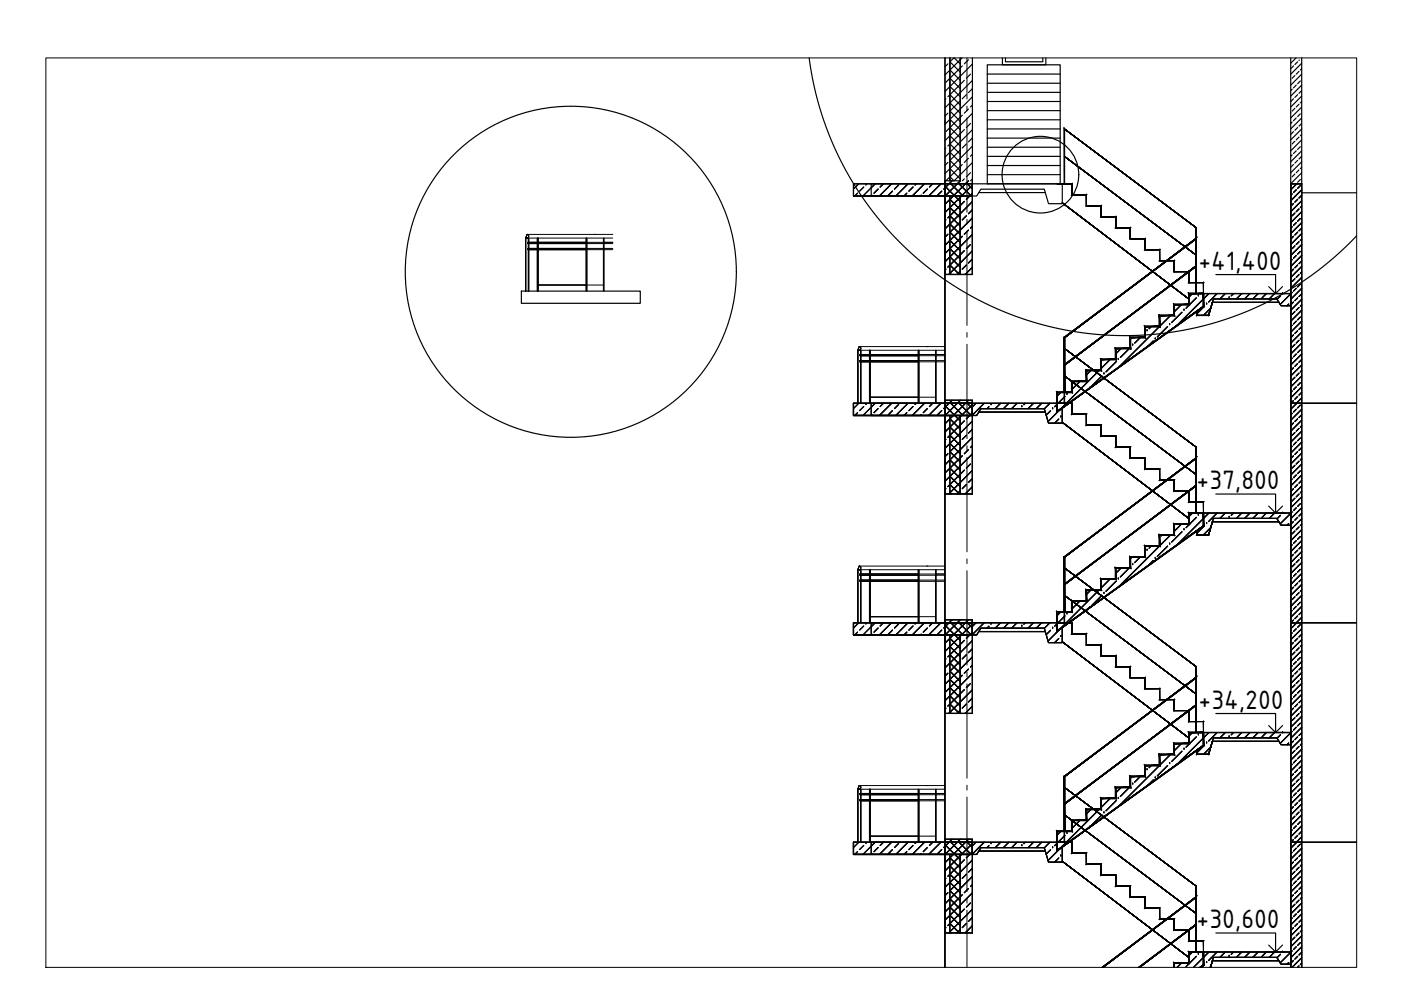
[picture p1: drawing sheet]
<svg xmlns="http://www.w3.org/2000/svg" width="297mm" height="210mm" viewBox="0 0 297 210" stroke-linecap="round" stroke-linejoin="round" font-family="sans-serif">
<defs><g id="words">
<g font-size="5.4">
<text x="254.1" y="57.2">+41,400</text>
<text x="253.7" y="103.7">+37,800</text>
<text x="254.1" y="150.2">+34,200</text>
<text x="253.7" y="196.8">+30,600</text>
</g>
</g></defs>
<g fill="none" stroke="#000" stroke-width=".25">
<path d="M209.3 13.7h15.5v25.3h-15.5zM209.3 19.6h15.5M209.3 15.7h15.5M209.3 17.6h15.5M212.5 12.3v1.4h9.2v-1.4M213.2 12.3v.8h7.9v-.8M273.7 12.3v26.7h2.3v-26.7M200.3 38.3v.7M209.3 37h15.5M209.3 31.2h15.5M209.3 35.1h15.5M209.3 33.2h15.5"/>
<path d="M209.3 29.3h15.5M209.3 27.3h15.5M209.3 25.4h15.5M209.3 23.5h15.5M209.3 21.5h15.5M273.7 39h2.3v46.5h-2.3zM200.3 41.6v43.9v-.6h5.9v.6M200.3 88.1v43.9v-.6h5.9v.6M273.7 85.5h2.3v46.5h-2.3zM200.3 134.6v44v-.7h5.9v.7M273.7 132h2.3v46.6h-2.3zM200.3 181.2v23.9"/>
<path d="M273.7 205.1v-26.5h2.3v26.5"/>
</g>
<path d="M200.3 58.2h5.9M200.3 104.7h5.9M200.3 151.3h5.9M200.3 197.8h5.9" fill="none" stroke="#000" stroke-width=".25"/>
<g fill="none" stroke="#000" stroke-width=".25">
<path d="M181 39h25.2v2.6h-25.2zM182.1 39l-1.1 1.1M183.1 39.7l-.8 .8M183.8 39l-.2 .2M184.7 39h21.5v2.6h-21.5zM185.6 39l-2.6 2.6M187.3 39l-.7 .7M189 39l-2.6 2.6M190.5 39.2l-.8 .9M192.5 39l-2.6 2.6M193.6 39.7l-.9 .8M194.3 39l-.3 .2"/>
<path d="M196 39l-2.6 2.6M197.7 39l-.6 .7M199.5 39l-2.6 2.6M200.3 39.5l3.3 3.2M201.2 39l-1.1 1.1M201.6 39l2.6 2.6M201.9 38.3l-.5 .5M203.3 39l2.6 2.6M203.6 38.3l-3.2 3.3M205.1 39l1.1 1.1M205.3 38.4l-4.8 4.7M206.2 38.3v.7"/>
<path d="M206.2 39.3l-5.9 5.8M206.2 39h19v4.2h-2.9l-.9-3.1h-13.4l-.9 1.5h-.9zM225.7 27.3v11.7M273.7 39v166.1M273.7 39.1h.1M274.9 39l-1.2 1.2M275.7 39.4l-.6 .5M181 41.6h19.3v-2.6v2.6M181.8 41l-.6 .6M184.9 41.4l-.2 .2M186.2 40.1l-.9 .9M189.2 40.5l-.9 .9"/>
<path d="M192.3 41l-.6 .6M195.3 41.4l-.1 .2M196.6 40.1l-.8 .9M199.7 40.5l-.9 .9M200.3 41.2l.4 .4M200.4 41.6h-.1M200.5 46.6l-.2 .2M200.5 57.1l-.2 .2M201 49.7l-.7 .6M201.4 57.9l.3 .3M201.4 56.2l2 2M201.4 54.4l2.2 2.2"/>
<path d="M201.4 52.7l2.2 2.2M201.4 50.9l2.2 2.2M201.4 49.2l2.2 2.2M201.4 47.5l2.2 2.2M201.4 45.7l2.2 2.2M201.4 44l2.2 2.2M201.4 42.2l2.2 2.2M203.6 57.5l-.7 .7M203.6 47.1l-2.2 2.2M203.6 57.5h.1M204 50.1l-3.5 3.5M204.5 42.7l-3.5 3.5"/>
<path d="M204.5 53.2l-3.5 3.4M204.9 45.8l-.9 .8M204.9 56.2l-.9 .9M205.3 48.8l-.8 .9M205.8 51.8l-.9 .9M206.2 56.7l-1.6 1.5M206.2 54.9l-.9 .9M206.2 53.2l-5 5M206.2 49.7l-5.9 5.8M206.2 48l-.4 .4M206.2 46.2l-5.9 5.8M206.2 44.5l-.9 .8"/>
<path d="M206.2 42.7l-5.9 5.9M206.2 41l-1.3 1.3M273.7 46v.1M273.7 53h.1M273.7 60h.1M274 41.1l-.3 .3M274 48.1l-.3 .3M274 55l-.3 .3M274.3 43.1l-.6 .6M274.3 50.1l-.6 .6M274.3 57.1l-.6 .5M274.5 45.2l-.5 .6"/>
<path d="M274.5 52.1l-.5 .6M274.5 59.1l-.5 .6M274.8 40.2l-.5 .6M274.8 47.2l-.5 .6M274.8 54.2l-.5 .5M275.1 42.3l-.6 .5M275.1 49.2l-.6 .6M275.1 56.2l-.6 .6M275.4 44.3l-.6 .6M275.4 51.3l-.6 .5M275.4 58.2l-.6 .6M275.7 46.3l-.6 .6"/>
<path d="M275.7 53.3l-.6 .6M276 40.2l-2.3 2.4M276 42.6l-2.3 2.3M276 44.9l-2.3 2.3M276 47.2l-2.3 2.3M276 49.5l-2.3 2.4M276 51.9l-2.3 2.3M276 54.2l-2.3 2.3M276 56.5l-2.3 2.3M276 58.8l-2.3 2.3M276 41.4l-.6 .6M276 43.7l-.3 .3"/>
<path d="M276 48.4l-.6 .5M276 50.7l-.3 .3M276 55.3l-.6 .6M276 57.7l-.3 .2M225.7 77.4l27.9-21v5.8v-11.6l-27.9 20.9v14M231.3 78.5l-1 1M233.1 78.5l-7.9 7.9v3.3h-2.9l-.9-3.1h-13.4l-.9 1.5h-.9v-2.6h17.9M233.6 79.7l-2.2 2.2M233.6 76.2l-.2 .2M234.1 79.3h.1M235.4 76.2l-2 1.9M236.7 76.7l-2.2 2.1"/>
<path d="M237.1 76.2h.1M237.7 73.9l-1.2 1.1M239.5 73.9l-2 1.9M239.7 73.6l-.1 .1M240 71.5l-.4 .4M240.2 73.2h.1M241.8 71.5l-1.2 1.2M242.8 70.6h.1M243.2 70.1h.1M244.1 69.2l-.5 .5M244.5 72.3l-1.2 1.2M244.9 71.9h.1"/>
<path d="M246.2 67.1h.1M247.6 69.3l-2.2 2.1M248 68.8h.1M248.2 66.9l-11 11M250.5 64.6l-1.5 1.5M250.6 66.2l-2.2 2.2M251 65.8h.1M252.8 62.2l-.7 .8M253.6 63.2l-2.1 2.1M254.1 62.7h.1M254.6 62.2l-.1 .1M255.2 62.2h18.5v2.6h-2.1l-.9-1.4h-13.4l-1.1 3.5h-2.4v-.9"/>
<path d="M255.4 64.9l-1.6 1.6M255.8 64.5h.1M256.3 62.2l-6.9 6.9M256.7 65.3l-1.5 1.6M257.1 64.1h14.1M258.1 62.2l-1.8 1.8M259.8 62.2l-1.1 1.2M260.6 63.2h.1M261.5 62.2l-.5 .5M263.3 62.2l-1.2 1.2M265 62.3l-1.1 1.1M266.8 62.2l-1.2 1.2"/>
<path d="M268.5 62.2l-.9 1M270.2 62.2l-1.1 1.2M271.5 62.7l-.7 .8M271.9 62.3h.1M273.2 64.5l-.3 .3M273.7 66.9h.1M273.7 73.9h.1M274 62l-2.6 2.5M274 69l-.3 .3M274 75.9l-.3 .3M274.3 64l-.6 .6M274.3 71l-.6 .6"/>
<path d="M274.3 78l-.6 .5M274.5 66.1l-.5 .5M274.5 73l-.5 .6M274.5 80l-.5 .6M274.8 61.1l-.5 .6M274.8 68.1l-.5 .6M274.8 75.1l-.5 .5M275.1 63.2l-.6 .5M275.1 70.1l-.6 .6M275.1 77.1l-.6 .6M275.4 65.2l-.6 .6M275.4 72.2l-.6 .5"/>
<path d="M275.4 79.1l-.6 .6M275.7 60.3l-.6 .5M275.7 67.2l-.6 .6M275.7 74.2l-.6 .6M276 61.1l-2.3 2.4M276 63.5l-2.3 2.3M276 65.8l-2.3 2.3M276 68.1l-2.3 2.3M276 70.4l-2.3 2.4M276 72.7l-2.3 2.4M276 75.1l-2.3 2.3M276 77.4l-2.3 2.3"/>
<path d="M276 79.7l-2.3 2.3M276 62.3l-.6 .6M276 64.6l-.3 .3M276 69.3l-.6 .5M276 71.6l-.3 .3M276 76.2l-.6 .6M276 78.6l-.3 .2M181 85.5h25.2v2.6h-25.2zM181 88.1h19.3v-2.6v2.6zM181.8 87.5l-.6 .6M182.1 85.5l-1.1 1.1M183.1 86.2l-.8 .9"/>
<path d="M183.8 85.5l-.2 .3M184.7 85.5h21.5v2.6h-21.5zM184.9 87.9l-.2 .2M185.6 85.5l-2.6 2.6M186.2 86.6l-.9 .9M187.3 85.5l-.7 .7M189 85.5l-2.6 2.6M189.2 87.1l-.9 .8M190.5 85.8l-.8 .8M192.3 87.5l-.6 .6M192.5 85.5l-2.6 2.6M193.6 86.2l-.9 .9"/>
<path d="M194.3 85.5l-.3 .3M195.3 87.9l-.1 .2M196 85.5l-2.6 2.6M196.6 86.6l-.8 .9M197.7 85.5l-.6 .7M199.5 85.5l-2.6 2.6M199.7 87.1l-.9 .8M200.3 86l3.3 3.2M200.3 85.5h5.9v2.6h-5.9zM200.3 87.7l.4 .4M200.5 93.2l-.2 .2M201 96.2l-.7 .6"/>
<path d="M201.2 85.5l-1.1 1.1M201.4 99.2l2.2 2.2M201.4 97.5l2.2 2.2M201.4 95.7l2.2 2.2M201.4 94l2.2 2.2M201.4 92.3l2.2 2.2M201.4 90.5l2.2 2.2M201.4 88.8l2.2 2.2M201.6 85.5l2.6 2.6M201.9 84.9l-.5 .4M203.3 85.5l2.6 2.6M203.6 93.6l-2.2 2.2"/>
<path d="M203.6 84.9l-3.3 3.2M204 96.6l-3.5 3.5M204.5 89.2l-3.5 3.5M204.5 99.7l-3.5 3.5M204.9 92.3l-.9 .9M205.1 85.5l1.1 1.1M205.3 84.9l-4.8 4.8M205.3 95.3l-.8 .9M205.8 98.4l-.9 .9M206.2 99.7l-5 5M206.2 96.2l-5.9 5.9M206.2 94.5l-.4 .4"/>
<path d="M206.2 92.8l-5.9 5.8M206.2 91l-.9 .9M206.2 89.3l-5.9 5.8M206.2 85.8l-5.9 5.8M206.2 87.5l-1.3 1.3M206.2 84.9v.6M206.9 85.5l-.7 .8M207.5 87.4h14.1M208.7 85.5l-2.5 2.5M209.7 86.2l-.4 .4M210.1 85.8h.1M212.1 85.5l-1.1 1.1"/>
<path d="M213.9 85.5l-1.2 1.1M215.6 85.5l-1.1 1.1M216.6 86.2h.1M217.4 85.5l-.3 .3M219.1 85.5l-1.1 1.1M220.9 85.5l-1.2 1.1M222.6 85.5l-1.2 1.2M222.7 87.1l-.9 .9M223.2 86.7h.1M224.1 85.7l-.5 .5M224.5 88.8l-.9 .9M224.9 86.7l-2.7 2.7"/>
<path d="M224.9 88.4h.1M224.9 83.2l-.8 .8M225.8 84.1l-1.5 1.4M226.2 83.6h.1M226.7 83.2h.1M227.2 80.9h.1M228.8 81l-1.6 1.6M231 82.3h.1M273.7 85.6h.1M273.7 92.6h.1M273.7 99.5v.1M273.7 80.9h.1"/>
<path d="M274 87.6l-.3 .3M274 94.6l-.3 .3M274 82.9l-.3 .3M274.3 89.7l-.6 .6M274.3 96.6l-.6 .6M274.3 84.9l-.6 .6M274.5 91.7l-.5 .6M274.5 98.7l-.5 .6M274.8 86.8l-.5 .6M274.8 93.7l-.5 .6M274.8 82l-.5 .6M274.9 85.5l-1.2 1.3"/>
<path d="M275.1 88.8l-.6 .6M275.1 95.8l-.6 .5M275.1 84.1l-.6 .5M275.4 90.8l-.6 .6M275.4 97.8l-.6 .6M275.7 85.9l-.6 .6M275.7 92.9l-.6 .5M275.7 99.8l-.6 .6M275.7 81.2l-.6 .5M276 86.8l-2.3 2.3M276 89.1l-2.3 2.3M276 91.4l-2.3 2.3"/>
<path d="M276 93.7l-2.3 2.4M276 96.1l-2.3 2.3M276 98.4l-2.3 2.3M276 87.9l-.6 .6M276 90.3l-.3 .2M276 94.9l-.6 .6M276 97.2l-.3 .3M276 82l-2.3 2.4M276 84.4l-1.2 1.1M276 83.2l-.6 .6M276 85.5h11.6M200.5 103.6l-.2 .2"/>
<path d="M201.4 104.4l.3 .3M201.4 102.7l2 2M201.4 101l2.2 2.2M203.6 104l-.7 .7M204.9 102.7l-.9 .9M206.2 103.2l-1.6 1.5M206.2 101.5l-.9 .8M240 118.1l-.4 .4M240.2 119.7h.1M241.8 118.1l-1.2 1.2M242.8 117.1h.1M243.2 116.7h.1"/>
<path d="M244.1 115.8l-.5 .4M244.5 118.8l-1.2 1.2M244.9 118.4h.1M246.2 113.6h.1M247.6 115.8l-2.2 2.2M248 115.4h.1M248.2 113.4l-11 11.1M250.5 111.1l-1.5 1.5M250.6 112.7l-2.2 2.2M251 112.3h.1M252.8 108.8l-.7 .7M253.6 109.7l-2.1 2.2"/>
<path d="M254.1 109.3h.1M254.6 108.8h-.1M255.2 108.8h18.5v2.6h-2.1l-.9-1.5h-13.4l-1.1 3.5h-2.4v-.9M255.4 111.4l-1.6 1.7M255.8 111h.1M256.3 108.8l-6.9 6.8M256.7 111.9l-1.5 1.5M257.1 110.6h14.1M258.1 108.8l-1.8 1.8M259.8 108.8l-1.1 1.1M260.6 109.7h.1M261.5 108.8l-.5 .5"/>
<path d="M263.3 108.8l-1.2 1.1M265 108.8l-1.1 1.1M266.8 108.8l-1.2 1.1M268.5 108.8l-.9 .9M270.2 108.8l-1.1 1.1M271.5 109.3l-.7 .7M271.9 108.8h.1M273.2 111l-.3 .4M273.7 106.5h.1M273.7 113.5h.1M274 101.6l-.3 .3M274 108.5l-2.6 2.6"/>
<path d="M274 115.5l-.3 .3M274.3 103.6l-.6 .6M274.3 110.6l-.6 .5M274.3 117.5l-.6 .6M274.5 105.6l-.5 .6M274.5 112.6l-.5 .6M274.5 119.6l-.5 .5M274.8 100.7l-.5 .6M274.8 107.7l-.5 .5M274.8 114.6l-.5 .6M275.1 102.7l-.6 .6M275.1 109.7l-.6 .6"/>
<path d="M275.1 116.7l-.6 .5M275.4 104.8l-.6 .5M275.4 111.7l-.6 .6M275.4 118.7l-.6 .6M275.7 106.8l-.6 .6M275.7 113.8l-.6 .5M276 100.7l-2.3 2.3M276 103l-2.3 2.4M276 105.4l-2.3 2.3M276 107.7l-2.3 2.3M276 110l-2.3 2.3M276 112.3l-2.3 2.3"/>
<path d="M276 114.6l-2.3 2.4M276 117l-2.3 2.3M276 119.3l-2.3 2.3M276 101.9l-.6 .5M276 104.2l-.3 .3M276 108.8l-.6 .6M276 111.2l-.3 .2M276 115.8l-.6 .6M276 118.1l-.3 .3M181 132h25.2v2.6h-25.2zM181 134.6h19.3v-2.6v2.6zM181.8 134l-.6 .6"/>
<path d="M182.1 132l-1.1 1.2M183.1 132.7l-.8 .9M183.8 132l-.2 .3M184.7 132h21.5v2.6h-21.5zM184.9 134.5l-.2 .1M185.6 132l-2.6 2.6M186.2 133.2l-.9 .8M187.3 132l-.7 .7M189 132l-2.6 2.6M189.2 133.6l-.9 .9M190.5 132.3l-.8 .9M192.3 134l-.6 .6"/>
<path d="M192.5 132l-2.6 2.6M193.6 132.7l-.9 .9M194.3 132l-.3 .3M195.3 134.5l-.1 .1M196 132l-2.6 2.6M196.6 133.2l-.8 .8M197.7 132l-.6 .7M199.5 132l-2.6 2.6M199.7 133.6l-.9 .9M200.3 132h5.9v2.6h-5.9zM200.3 132.5l3.3 3.3M200.3 134.3l.4 .3"/>
<path d="M200.5 139.7l-.2 .2M201.2 132l-1.1 1.2M201.4 138.8l2.2 2.2M201.4 137l2.2 2.2M201.4 135.3l2.2 2.2M201.6 132l2.6 2.6M201.9 131.4l-.5 .5M203.3 132l2.6 2.6M203.6 131.4l-3.3 3.3M204.5 135.8l-3.5 3.5M204.9 138.8l-.9 .9M205.1 132l1.1 1.1"/>
<path d="M205.3 131.4l-4.8 4.8M206.2 139.3l-5.9 5.8M206.2 137.5l-.9 .9M206.2 135.8l-5.9 5.8M206.2 131.4v.6M206.2 132.3l-5.9 5.8M206.2 134.1l-1.3 1.2M206.9 132l-.7 .8M207.5 133.9h14.1M208.7 132l-2.5 2.5M209.7 132.8l-.4 .4M210.1 132.3h.1"/>
<path d="M212.1 132l-1.1 1.2M213.9 132l-1.2 1.2M215.6 132l-1.1 1.2M216.6 132.8h.1M217.4 132l-.3 .3M219.1 132l-1.1 1.2M220.9 132l-1.2 1.2M222.6 132l-1.2 1.2M222.7 133.6l-.9 1M223.2 133.2h.1M224.1 132.2l-.5 .6M224.5 135.4l-.9 .9"/>
<path d="M224.9 133.3l-2.7 2.6M224.9 134.9h.1M224.9 129.7l-.8 .8M225.7 123.9l27.9-20.9v5.8v-11.7l-27.9 21v13.9M225.8 130.6l-1.5 1.4M226.2 130.2h.1M226.7 129.7h.1M227.2 127.4h.1M228.8 127.5l-1.6 1.6M231 128.9h.1M231.3 125.1l-1 .9M233.1 125.1l-7.9 7.8v3.4h-2.9l-.9-3.1h-13.4l-.9 1.4h-.9v-2.6h17.9"/>
<path d="M233.6 126.2l-2.2 2.2M233.6 122.7l-.2 .2M234.1 125.8h.1M235.4 122.7l-2 2M236.7 123.2l-2.2 2.2M237.1 122.8h.1M237.7 120.4l-1.2 1.2M239.5 120.4l-2 1.9M239.7 120.1l-.1 .1M273.7 120.4h.1M273.7 127.4h.1M273.7 132.1v.1"/>
<path d="M273.7 139.1h.1M274 122.5l-.3 .3M274 129.4l-.3 .3M274 134.2l-.3 .3M274.3 124.5l-.6 .6M274.3 131.5l-.6 .5M274.3 136.2l-.6 .6M274.5 126.5l-.5 .6M274.5 138.2l-.5 .6M274.8 121.6l-.5 .6M274.8 128.6l-.5 .5M274.8 133.3l-.5 .6"/>
<path d="M274.9 132l-1.2 1.3M275.1 123.6l-.6 .6M275.1 130.6l-.6 .6M275.1 135.3l-.6 .6M275.4 125.7l-.6 .5M275.4 137.4l-.6 .6M275.7 120.7l-.6 .6M275.7 127.7l-.6 .6M275.7 132.4l-.6 .6M275.7 139.4l-.6 .6M276 121.6l-2.3 2.3M276 123.9l-2.3 2.4"/>
<path d="M276 126.2l-2.3 2.4M276 128.6l-2.3 2.3M276 130.9l-1.2 1.1M276 122.8l-.6 .5M276 125.1l-.3 .3M276 129.7l-.6 .6M276 132h11.6M276 133.3l-2.3 2.3M276 135.6l-2.3 2.4M276 138l-2.3 2.3M276 134.5l-.6 .5M276 136.8l-.3 .3"/>
<path d="M200.5 150.1l-.2 .2M201 142.7l-.7 .7M201.4 151l.3 .3M201.4 149.2l2 2.1M201.4 147.5l2.2 2.2M201.4 145.8l2.2 2.2M201.4 144l2.2 2.2M201.4 142.3l2.2 2.2M201.4 140.5l2.2 2.2M203.6 140.1l-2.2 2.2M203.6 140.1h.1M203.6 150.6l-.7 .7"/>
<path d="M204 143.2l-3.5 3.5M204.5 146.2l-3.5 3.5M204.9 149.3l-.9 .8M205.3 141.9l-.8 .8M205.8 144.9l-.9 .9M206.2 149.7l-1.6 1.6M206.2 148l-.9 .8M206.2 146.3l-5 5M206.2 142.8l-5.9 5.8M206.2 141l-.4 .4M248.2 160l-11 11M250.5 157.6l-1.5 1.6"/>
<path d="M250.6 159.3l-2.2 2.2M251 158.8h.1M252.8 155.3l-.7 .8M253.6 156.2l-2.1 2.2M254.1 155.8h.1M254.6 155.3l-.1 .1M255.2 155.3h18.5v2.6h-2.1l-.9-1.4h-13.4l-1.1 3.5h-2.4v-.9M255.4 158l-1.6 1.6M255.8 157.5h.1M256.3 155.3l-6.9 6.9M256.7 158.4l-1.5 1.6M257.1 157.2h14.1"/>
<path d="M258.1 155.3l-1.8 1.8M259.8 155.3l-1.1 1.2M260.6 156.2h.1M261.5 155.3l-.5 .5M263.3 155.3l-1.2 1.2M265 155.4l-1.1 1.1M266.8 155.3l-1.2 1.2M268.5 155.3l-.9 .9M270.2 155.3l-1.1 1.2M271.5 155.8l-.7 .7M271.9 155.4h.1M273.2 157.5l-.3 .4"/>
<path d="M273.7 146.1h.1M273.7 153v.1M274 141.1l-.3 .3M274 148.1l-.3 .3M274 155.1l-2.6 2.5M274.3 143.2l-.6 .6M274.3 150.1l-.6 .6M274.3 157.1l-.6 .6M274.5 145.2l-.5 .6M274.5 152.2l-.5 .6M274.5 159.1l-.5 .6M274.8 140.3l-.5 .6"/>
<path d="M274.8 147.2l-.5 .6M274.8 154.2l-.5 .6M275.1 142.3l-.6 .6M275.1 149.3l-.6 .5M275.1 156.2l-.6 .6M275.4 144.3l-.6 .6M275.4 151.3l-.6 .6M275.4 158.3l-.6 .5M275.7 146.4l-.6 .5M275.7 153.3l-.6 .6M276 140.3l-2.3 2.3M276 142.6l-2.3 2.3"/>
<path d="M276 144.9l-2.3 2.3M276 147.2l-2.3 2.4M276 149.6l-2.3 2.3M276 151.9l-2.3 2.3M276 154.2l-2.3 2.3M276 156.5l-2.3 2.4M276 158.9l-2.3 2.3M276 141.4l-.6 .6M276 143.8l-.3 .2M276 148.4l-.6 .6M276 150.7l-.3 .3M276 155.4l-.6 .5"/>
<path d="M276 157.7l-.3 .3M181 178.6h25.2v2.6h-25.2zM182.1 178.6l-1.1 1.1M183.1 179.3l-.8 .8M183.8 178.6l-.2 .2M184.7 178.6h21.5v2.6h-21.5zM185.6 178.6l-2.6 2.6M186.2 179.7l-.9 .9M187.3 178.6l-.7 .7M189 178.6l-2.6 2.6M190.5 178.8l-.8 .9M192.5 178.6l-2.6 2.6"/>
<path d="M193.6 179.3l-.9 .8M194.3 178.6l-.3 .2M196 178.6l-2.6 2.6M196.6 179.7l-.8 .9M197.7 178.6l-.6 .7M199.5 178.6l-2.6 2.6M200.3 178.6h5.9v2.6h-5.9zM200.3 179.1l3.3 3.2M201.2 178.6l-1.1 1.1M201.6 178.6l2.6 2.6M201.9 177.9l-.5 .5M203.3 178.6l2.6 2.6"/>
<path d="M203.6 177.9l-3.3 3.3M205.1 178.6l1.1 1.1M205.3 178l-4.8 4.7M206.2 177.9v.7M206.2 178.9l-5.9 5.8M206.9 178.6l-.7 .7M208.7 178.6l-2.5 2.5M209.7 179.3l-.4 .4M210.1 178.9h.1M212.1 178.6l-1.1 1.1M213.9 178.6l-1.2 1.1M215.6 178.6l-1.1 1.1"/>
<path d="M216.6 179.3h.1M217.4 178.6l-.3 .3M219.1 178.6l-1.1 1.1M220.9 178.6l-1.2 1.1M222.6 178.6l-1.2 1.2M223.2 179.7h.1M224.1 178.8l-.5 .5M224.9 179.8l-2.7 2.6M224.9 176.3l-.8 .7M225.7 170.4l27.9-20.9v5.8v-11.6l-27.9 20.9v14M225.8 177.1l-1.5 1.5M226.2 176.7h.1"/>
<path d="M226.7 176.3h.1M227.2 173.9h.1M228.8 174.1l-1.6 1.6M231 175.4h.1M231.3 171.6l-1 1M233.1 171.6l-7.9 7.8v3.4h-2.9l-.9-3.1h-13.4l-.9 1.5h-.9v-2.6h17.9M233.6 172.8l-2.2 2.2M233.6 169.3l-.2 .2M234.1 172.3h.1M235.4 169.3l-2 1.9M236.7 169.7l-2.2 2.2M237.1 169.3h.1"/>
<path d="M237.7 166.9l-1.2 1.2M239.5 166.9l-2 2M239.7 166.7h-.1M240 164.6l-.4 .4M240.2 166.2h.1M241.8 164.6l-1.2 1.2M242.8 163.6h.1M243.2 163.2h.1M244.1 162.3l-.5 .5M244.5 165.4l-1.2 1.2M244.9 164.9h.1M246.2 160.2h.1"/>
<path d="M247.6 162.3l-2.2 2.2M248 161.9h.1M273.7 160h.1M273.7 167h.1M273.7 173.9h.1M273.7 178.7h.1M274 162l-.3 .3M274 169l-.3 .3M274 176l-.3 .3M274.3 164.1l-.6 .5M274.3 171l-.6 .6M274.3 178l-.6 .6"/>
<path d="M274.5 166.1l-.5 .6M274.5 173.1l-.5 .5M274.8 161.2l-.5 .5M274.8 168.1l-.5 .6M274.8 175.1l-.5 .6M274.8 179.8l-.5 .6M274.9 178.6l-1.2 1.3M275.1 163.2l-.6 .6M275.1 170.2l-.6 .5M275.1 177.1l-.6 .6M275.4 165.2l-.6 .6M275.4 172.2l-.6 .6"/>
<path d="M275.7 160.3l-.6 .6M275.7 167.3l-.6 .5M275.7 174.2l-.6 .6M275.7 179l-.6 .6M276 161.2l-2.3 2.3M276 163.5l-2.3 2.3M276 165.8l-2.3 2.3M276 168.1l-2.3 2.4M276 170.5l-2.3 2.3M276 172.8l-2.3 2.3M276 175.1l-2.3 2.3M276 177.4l-1.2 1.2"/>
<path d="M276 162.3l-.6 .6M276 164.7l-.3 .2M276 169.3l-.6 .6M276 171.6l-.3 .3M276 176.3l-.6 .5M276 178.6h11.6M276 179.8l-2.3 2.4M181 181.2h19.3v-2.6v2.6zM181.8 180.6l-.6 .6M184.9 181l-.2 .2M189.2 180.1l-.9 .9M192.3 180.6l-.6 .6"/>
<path d="M195.3 181l-.1 .2M199.7 180.1l-.9 .9M200.3 180.8l.4 .4M200.5 186.2l-.2 .2M200.5 196.7l-.2 .2M201 189.3l-.7 .6M201.4 197.5l.3 .3M201.4 195.8l2 2M201.4 194l2.2 2.2M201.4 192.3l2.2 2.2M201.4 190.5l2.2 2.2M201.4 188.8l2.2 2.2"/>
<path d="M201.4 187.1l2.2 2.2M201.4 185.3l2.2 2.2M201.4 183.6l2.2 2.2M201.4 181.8l2.2 2.2M203.6 197.1l-.7 .7M203.6 186.7l-2.2 2.2M203.6 197.1h.1M204 189.7l-3.5 3.5M204.5 182.3l-3.5 3.5M204.5 192.8l-3.5 3.4M204.9 185.4l-.9 .8M204.9 195.8l-.9 .9"/>
<path d="M205.3 188.4l-.8 .9M205.8 191.5l-.9 .8M206.2 196.3l-1.6 1.5M206.2 194.5l-.9 .9M206.2 192.8l-5 5M206.2 189.3l-5.9 5.8M206.2 187.6l-.4 .4M206.2 185.8l-5.9 5.8M206.2 184.1l-.9 .8M206.2 182.3l-5.9 5.9M206.2 180.6l-1.3 1.3M207.5 180.4h14.1"/>
<path d="M222.7 180.2l-.9 .9M224.5 181.9l-.9 .9M224.9 181.5h.1M273.7 185.6v.1M273.7 192.6h.1M273.7 199.6h.1M274 180.7l-.3 .3M274 187.7l-.3 .3M274 194.6l-.3 .3M274.3 182.7l-.6 .6M274.3 189.7l-.6 .6M274.3 196.7l-.6 .6"/>
<path d="M274.5 184.8l-.5 .6M274.5 191.7l-.5 .6M274.5 198.7l-.5 .6M274.8 186.8l-.5 .6M274.8 193.8l-.5 .6M275.1 181.9l-.6 .6M275.1 188.8l-.6 .6M275.1 195.8l-.6 .6M275.4 183.9l-.6 .6M275.4 190.9l-.6 .6M275.4 197.8l-.6 .6M275.7 185.9l-.6 .6"/>
<path d="M275.7 192.9l-.6 .6M275.7 199.9l-.6 .5M276 182.2l-2.3 2.3M276 184.5l-2.3 2.3M276 186.8l-2.3 2.3M276 189.1l-2.3 2.4M276 191.5l-2.3 2.3M276 193.8l-2.3 2.3M276 196.1l-2.3 2.3M276 198.4l-2.3 2.3M276 181l-.6 .6M276 183.3l-.3 .3"/>
<path d="M276 188l-.6 .5M276 190.3l-.3 .3M276 194.9l-.6 .6M276 197.3l-.3 .2M233.8 205.1l19.8-14.9v11.6v-5.8l-12.1 9.1M250.5 204.2l-.9 .9M252.8 201.8l-.7 .8M253.6 202.8l-2.1 2.1M254.1 202.3h.1M254.6 201.8l-.1 .1M255.2 201.8h18.5v2.6h-2.1l-.9-1.4h-13.4l-.7 2.1M255.4 204.5l-.6 .6"/>
<path d="M255.8 204.1h.1M256.3 201.8l-3.3 3.3M256.7 204.9l-.2 .2M257.1 203.7h14.1M258.1 201.8l-1.8 1.8M259.8 201.8l-1.1 1.2M260.6 202.8h.1M261.5 201.8l-.5 .5M263.3 201.8l-1.2 1.2M265 201.9l-1.1 1.1M266.8 201.8l-1.2 1.2M268.5 201.8l-.9 1"/>
<path d="M270.2 201.8l-1.1 1.2M271.5 202.3l-.7 .8M271.9 201.9h.1M273.2 204.1l-.3 .3M274 201.6l-2.6 2.5M274.3 203.6l-.6 .6M274.8 200.7l-.5 .6M275.1 202.8l-.6 .5M275.4 204.8l-.3 .3M276 200.7l-2.3 2.4M276 203.1l-2.1 2M276 201.9l-.6 .6"/>
<path d="M276 204.2l-.3 .3"/>
</g>
<g fill="#000" stroke="#000" stroke-width=".21">
<path d="M225.2 43l26.9 20.4zM225.2 43l26.9 20.4z"/>
<path d="M225.2 43l26.9 20.4zM225.2 43l26.9 20.4z"/>
<path d="M225.2 43l26.9 20.4zM225.2 43l26.9 20.4z"/>
<path d="M253.6 48.3v11.6zM253.6 48.3v11.6zM225.7 27.4l27.9 20.9zM225.7 27.3l27.9 21zM225.7 27.3v11.7zM225.7 27.3v11.7z"/>
<path d="M253.6 48.3v11.6zM253.6 48.3v11.6zM225.7 27.4l27.9 20.9zM225.7 27.3l27.9 21zM225.7 27.3v11.7zM225.7 27.3v11.7z"/>
<path d="M253.6 48.3v11.6zM253.6 48.3v11.6zM225.7 27.4l27.9 20.9zM225.7 27.3l27.9 21zM225.7 27.3v11.7zM225.7 27.3v11.7z"/>
<path d="M225.7 33.2l27.9 20.9zM225.7 33.2l27.9 20.9z"/>
<path d="M225.7 33.2l27.9 20.9zM225.7 33.2l27.9 20.9z"/>
<path d="M225.7 33.2l27.9 20.9zM225.7 33.2l27.9 20.9z"/>
<path d="M225.6 77.3l.1 .1 27.9-21zM225.7 77.4l27.9-21v.1z"/>
<path d="M225.6 77.3l.1 .1 27.9-21zM225.7 77.4l27.9-21v.1z"/>
<path d="M225.6 77.3l.1 .1 27.9-21zM225.7 77.4l27.9-21v.1z"/>
<path d="M253.8 66v.9zM253.8 66v.9zM253.8 66.9h2.4zM253.8 66.9h2.5zM257.1 64.1l-.8 2.8zM257.1 64.1l-.8 2.8z"/>
<path d="M253.8 66v.9zM253.8 66v.9zM253.8 66.9h2.4zM253.8 66.9h2.5zM257.1 64.1l-.8 2.8zM257.1 64.1l-.8 2.8z"/>
<path d="M253.8 66v.9zM253.8 66v.9zM253.8 66.9h2.4zM253.8 66.9h2.5zM257.1 64.1l-.8 2.8zM257.1 64.1l-.8 2.8z"/>
<path d="M255.2 59.9v2.3zM255.2 59.9v2.3zM252.1 59.9h3.1zM252.1 59.9h3.1zM252.1 57.6v2.3zM252.1 57.6v2.3zM248.9 57.6h3.2zM249 57.6h3.1zM248.9 55.3v2.3zM249 55.3v2.3zM245.8 55.3h3.2zM245.9 55.3h3.1zM245.8 52.9v2.4zM245.8 52.9l.1 2.4zM242.7 52.9h3.2zM242.7 52.9h3.2zM242.7 50.6v2.3zM242.7 50.6l.1 2.3zM239.6 50.6h3.2zM239.6 50.6h3.2zM239.6 48.3v2.3zM239.6 48.3l.1 2.3zM236.5 48.3h3.2zM236.5 48.3h3.2zM236.5 46v2.3zM236.5 46l.1 2.3zM233.4 46l3.2-.1zM233.4 46l3.2-.1zM233.4 43.6v2.4zM233.4 43.6l.1 2.3zM230.3 43.6h3.2zM230.3 43.6h3.2zM230.3 41.3v2.3zM230.3 41.3v2.3zM227.2 41.3h3.1zM227.2 41.3h3.1zM227.2 39v2.3zM227.2 39v2.3zM224.1 39h3.1zM224.1 39h3.1z"/>
<path d="M255.2 59.9v2.3zM255.2 59.9v2.3zM252.1 59.9h3.1zM252.1 59.9h3.1zM252.1 57.6v2.3zM252.1 57.6v2.3zM248.9 57.6h3.2zM249 57.6h3.1zM248.9 55.3v2.3zM249 55.3v2.3zM245.8 55.3h3.2zM245.9 55.3h3.1zM245.8 52.9v2.4zM245.8 52.9l.1 2.4zM242.7 52.9h3.2zM242.7 52.9h3.2zM242.7 50.6v2.3zM242.7 50.6l.1 2.3zM239.6 50.6h3.2zM239.6 50.6h3.2zM239.6 48.3v2.3zM239.6 48.3l.1 2.3zM236.5 48.3h3.2zM236.5 48.3h3.2zM236.5 46v2.3zM236.5 46l.1 2.3zM233.4 46l3.2-.1zM233.4 46l3.2-.1zM233.4 43.6v2.4zM233.4 43.6l.1 2.3zM230.3 43.6h3.2zM230.3 43.6h3.2zM230.3 41.3v2.3zM230.3 41.3v2.3zM227.2 41.3h3.1zM227.2 41.3h3.1zM227.2 39v2.3zM227.2 39v2.3zM224.1 39h3.1zM224.1 39h3.1z"/>
<path d="M255.2 59.9v2.3zM255.2 59.9v2.3zM252.1 59.9h3.1zM252.1 59.9h3.1zM252.1 57.6v2.3zM252.1 57.6v2.3zM248.9 57.6h3.2zM249 57.6h3.1zM248.9 55.3v2.3zM249 55.3v2.3zM245.8 55.3h3.2zM245.9 55.3h3.1zM245.8 52.9v2.4zM245.8 52.9l.1 2.4zM242.7 52.9h3.2zM242.7 52.9h3.2zM242.7 50.6v2.3zM242.7 50.6l.1 2.3zM239.6 50.6h3.2zM239.6 50.6h3.2zM239.6 48.3v2.3zM239.6 48.3l.1 2.3zM236.5 48.3h3.2zM236.5 48.3h3.2zM236.5 46v2.3zM236.5 46l.1 2.3zM233.4 46l3.2-.1zM233.4 46l3.2-.1zM233.4 43.6v2.4zM233.4 43.6l.1 2.3zM230.3 43.6h3.2zM230.3 43.6h3.2zM230.3 41.3v2.3zM230.3 41.3v2.3zM227.2 41.3h3.1zM227.2 41.3h3.1zM227.2 39v2.3zM227.2 39v2.3zM224.1 39h3.1zM224.1 39h3.1z"/>
<path d="M224.1 83.1v2.4h.1zM224.1 83.1l.1 .1v2.3zM224.1 83.1l.1 .1 3-.1zM224.2 83.2l3-.1 .1 .1zM227.2 80.8v2.3l.1 .1zM227.2 80.8l.1 .1v2.3zM227.2 80.8l.1 .1 3-.1zM227.3 80.9l3-.1 .1 .1zM230.3 78.5v2.3l.1 .1zM230.3 78.5l.1 .1v2.3zM230.3 78.5l.1 .1 3-.1zM230.4 78.6l3-.1 .1 .1zM233.4 76.1v2.4l.1 .1zM233.4 76.1l.1 .2v2.3zM233.4 76.1l.1 .2 3-.2zM233.5 76.3l3-.2 .1 .2zM236.5 73.8v2.3l.1 .2zM236.5 73.8l.1 .1v2.4zM236.5 73.8l.1 .1 3-.1zM236.6 73.9l3-.1 .1 .1zM239.6 71.5v2.3l.1 .1zM239.6 71.5l.1 .1v2.3zM239.6 71.5l.1 .1 3-.1zM239.7 71.6l3-.1 .1 .1zM242.7 69.2v2.3l.1 .1zM242.7 69.2l.1 .1v2.3zM242.7 69.2l.1 .1 3-.1zM242.8 69.3l3-.1 .1 .1zM245.8 66.8v2.4l.1 .1zM245.8 66.8l.1 .2v2.3zM245.8 66.8l.1 .2 3-.2zM245.9 67l3-.2 .1 .2zM248.9 64.5v2.3l.1 .2zM248.9 64.5l.1 .1v2.4zM248.9 64.5l.1 .1 3-.1zM249 64.6l3-.1 .1 .1zM252 62.2v2.3l.1 .1zM252 62.2l.1 .1v2.3zM252 62.2l.1 .1 3.1-.1zM252.1 62.3l3.1-.1v.1z"/>
<path d="M224.1 83.1v2.4h.1zM224.1 83.1l.1 .1v2.3zM224.1 83.1l.1 .1 3-.1zM224.2 83.2l3-.1 .1 .1zM227.2 80.8v2.3l.1 .1zM227.2 80.8l.1 .1v2.3zM227.2 80.8l.1 .1 3-.1zM227.3 80.9l3-.1 .1 .1zM230.3 78.5v2.3l.1 .1zM230.3 78.5l.1 .1v2.3zM230.3 78.5l.1 .1 3-.1zM230.4 78.6l3-.1 .1 .1zM233.4 76.1v2.4l.1 .1zM233.4 76.1l.1 .2v2.3zM233.4 76.1l.1 .2 3-.2zM233.5 76.3l3-.2 .1 .2zM236.5 73.8v2.3l.1 .2zM236.5 73.8l.1 .1v2.4zM236.5 73.8l.1 .1 3-.1zM236.6 73.9l3-.1 .1 .1zM239.6 71.5v2.3l.1 .1zM239.6 71.5l.1 .1v2.3zM239.6 71.5l.1 .1 3-.1zM239.7 71.6l3-.1 .1 .1zM242.7 69.2v2.3l.1 .1zM242.7 69.2l.1 .1v2.3zM242.7 69.2l.1 .1 3-.1zM242.8 69.3l3-.1 .1 .1zM245.8 66.8v2.4l.1 .1zM245.8 66.8l.1 .2v2.3zM245.8 66.8l.1 .2 3-.2zM245.9 67l3-.2 .1 .2zM248.9 64.5v2.3l.1 .2zM248.9 64.5l.1 .1v2.4zM248.9 64.5l.1 .1 3-.1zM249 64.6l3-.1 .1 .1zM252 62.2v2.3l.1 .1zM252 62.2l.1 .1v2.3zM252 62.2l.1 .1 3.1-.1zM252.1 62.3l3.1-.1v.1z"/>
<path d="M224.1 83.1v2.4h.1zM224.1 83.1l.1 .1v2.3zM224.1 83.1l.1 .1 3-.1zM224.2 83.2l3-.1 .1 .1zM227.2 80.8v2.3l.1 .1zM227.2 80.8l.1 .1v2.3zM227.2 80.8l.1 .1 3-.1zM227.3 80.9l3-.1 .1 .1zM230.3 78.5v2.3l.1 .1zM230.3 78.5l.1 .1v2.3zM230.3 78.5l.1 .1 3-.1zM230.4 78.6l3-.1 .1 .1zM233.4 76.1v2.4l.1 .1zM233.4 76.1l.1 .2v2.3zM233.4 76.1l.1 .2 3-.2zM233.5 76.3l3-.2 .1 .2zM236.5 73.8v2.3l.1 .2zM236.5 73.8l.1 .1v2.4zM236.5 73.8l.1 .1 3-.1zM236.6 73.9l3-.1 .1 .1zM239.6 71.5v2.3l.1 .1zM239.6 71.5l.1 .1v2.3zM239.6 71.5l.1 .1 3-.1zM239.7 71.6l3-.1 .1 .1zM242.7 69.2v2.3l.1 .1zM242.7 69.2l.1 .1v2.3zM242.7 69.2l.1 .1 3-.1zM242.8 69.3l3-.1 .1 .1zM245.8 66.8v2.4l.1 .1zM245.8 66.8l.1 .2v2.3zM245.8 66.8l.1 .2 3-.2zM245.9 67l3-.2 .1 .2zM248.9 64.5v2.3l.1 .2zM248.9 64.5l.1 .1v2.4zM248.9 64.5l.1 .1 3-.1zM249 64.6l3-.1 .1 .1zM252 62.2v2.3l.1 .1zM252 62.2l.1 .1v2.3zM252 62.2l.1 .1 3.1-.1zM252.1 62.3l3.1-.1v.1z"/>
<path d="M224.1 85.5l.1 1.6v-1.6zM224.1 85.5l.1 1.6-.1 .3zM224.2 87.1l-.1 .3 31-22.4zM224.1 87.4l31-22.4h.1zM255.1 62.2v2.8h.1zM255.1 62.2h.1v2.8z"/>
<path d="M224.1 85.5l.1 1.6v-1.6zM224.1 85.5l.1 1.6-.1 .3zM224.2 87.1l-.1 .3 31-22.4zM224.1 87.4l31-22.4h.1zM255.1 62.2v2.8h.1zM255.1 62.2h.1v2.8z"/>
<path d="M224.1 85.5l.1 1.6v-1.6zM224.1 85.5l.1 1.6-.1 .3zM224.2 87.1l-.1 .3 31-22.4zM224.1 87.4l31-22.4h.1zM255.1 62.2v2.8h.1zM255.1 62.2h.1v2.8z"/>
<path d="M225.2 89.5l26.9 20.4zM225.2 89.5l26.9 20.4z"/>
<path d="M225.2 89.5l26.9 20.4zM225.2 89.5l26.9 20.4z"/>
<path d="M225.2 89.5l26.9 20.4zM225.2 89.5l26.9 20.4z"/>
<path d="M225.6 71.5v11.7h.2zM225.6 71.5l.2 .1v11.6zM225.6 71.5l.2 .1 27.9-21.1zM225.8 71.6l27.9-21.1-.2 .2zM253.7 50.5l-.2 .2 .2 11.5zM253.5 50.7l.2 11.5h-.2z"/>
<path d="M225.6 71.5v11.7h.2zM225.6 71.5l.2 .1v11.6zM225.6 71.5l.2 .1 27.9-21.1zM225.8 71.6l27.9-21.1-.2 .2zM253.7 50.5l-.2 .2 .2 11.5zM253.5 50.7l.2 11.5h-.2z"/>
<path d="M225.6 71.5v11.7h.2zM225.6 71.5l.2 .1v11.6zM225.6 71.5l.2 .1 27.9-21.1zM225.8 71.6l27.9-21.1-.2 .2zM253.7 50.5l-.2 .2 .2 11.5zM253.5 50.7l.2 11.5h-.2z"/>
<path d="M253.6 94.8v11.6zM253.6 94.8v11.6zM225.7 73.9l27.9 20.9zM225.7 73.9l27.9 20.9zM225.7 73.9v11.6zM225.7 73.9v11.6z"/>
<path d="M253.6 94.8v11.6zM253.6 94.8v11.6zM225.7 73.9l27.9 20.9zM225.7 73.9l27.9 20.9zM225.7 73.9v11.6zM225.7 73.9v11.6z"/>
<path d="M253.6 94.8v11.6zM253.6 94.8v11.6zM225.7 73.9l27.9 20.9zM225.7 73.9l27.9 20.9zM225.7 73.9v11.6zM225.7 73.9v11.6z"/>
<path d="M225.7 79.7l27.9 20.9zM225.7 79.7l27.9 20.9z"/>
<path d="M225.7 79.7l27.9 20.9zM225.7 79.7l27.9 20.9z"/>
<path d="M225.7 79.7l27.9 20.9zM225.7 79.7l27.9 20.9z"/>
<path d="M253.8 112.5v.9zM253.8 112.5v.9zM253.8 113.4h2.4zM253.8 113.4h2.5zM257.1 110.6l-.8 2.8zM257.1 110.6l-.8 2.8z"/>
<path d="M253.8 112.5v.9zM253.8 112.5v.9zM253.8 113.4h2.4zM253.8 113.4h2.5zM257.1 110.6l-.8 2.8zM257.1 110.6l-.8 2.8z"/>
<path d="M253.8 112.5v.9zM253.8 112.5v.9zM253.8 113.4h2.4zM253.8 113.4h2.5zM257.1 110.6l-.8 2.8zM257.1 110.6l-.8 2.8z"/>
<path d="M255.2 106.5v2.3zM255.2 106.5v2.3zM252.1 106.5l3.1-.1zM252.1 106.5l3.1-.1zM252.1 104.1v2.4zM252.1 104.1v2.3zM248.9 104.1h3.2zM248.9 104.1h3.2zM248.9 101.8v2.3zM248.9 101.8l.1 2.3zM245.8 101.8h3.2zM245.8 101.8h3.2zM245.8 99.5v2.3zM245.9 99.5v2.3zM242.7 99.5h3.2zM242.8 99.5h3.1zM242.7 97.1v2.4zM242.8 97.1v2.4zM239.6 97.1h3.2zM239.6 97.1h3.2zM239.6 94.8v2.3zM239.6 94.8l.1 2.3zM236.5 94.8h3.2zM236.6 94.8h3.1zM236.5 92.5v2.3zM236.5 92.5l.1 2.3zM233.4 92.5h3.2zM233.4 92.5h3.2zM233.4 90.2v2.3zM233.4 90.2l.1 2.3zM230.3 90.2h3.2zM230.3 90.2h3.2zM230.3 87.8v2.4zM230.3 87.8v2.4zM227.2 87.8h3.1zM227.2 87.8h3.1zM227.2 85.5v2.3zM227.2 85.5v2.3zM224.1 85.5h3.1zM224.1 85.5h3.1z"/>
<path d="M255.2 106.5v2.3zM255.2 106.5v2.3zM252.1 106.5l3.1-.1zM252.1 106.5l3.1-.1zM252.1 104.1v2.4zM252.1 104.1v2.3zM248.9 104.1h3.2zM248.9 104.1h3.2zM248.9 101.8v2.3zM248.9 101.8l.1 2.3zM245.8 101.8h3.2zM245.8 101.8h3.2zM245.8 99.5v2.3zM245.9 99.5v2.3zM242.7 99.5h3.2zM242.8 99.5h3.1zM242.7 97.1v2.4zM242.8 97.1v2.4zM239.6 97.1h3.2zM239.6 97.1h3.2zM239.6 94.8v2.3zM239.6 94.8l.1 2.3zM236.5 94.8h3.2zM236.6 94.8h3.1zM236.5 92.5v2.3zM236.5 92.5l.1 2.3zM233.4 92.5h3.2zM233.4 92.5h3.2zM233.4 90.2v2.3zM233.4 90.2l.1 2.3zM230.3 90.2h3.2zM230.3 90.2h3.2zM230.3 87.8v2.4zM230.3 87.8v2.4zM227.2 87.8h3.1zM227.2 87.8h3.1zM227.2 85.5v2.3zM227.2 85.5v2.3zM224.1 85.5h3.1zM224.1 85.5h3.1z"/>
<path d="M255.2 106.5v2.3zM255.2 106.5v2.3zM252.1 106.5l3.1-.1zM252.1 106.5l3.1-.1zM252.1 104.1v2.4zM252.1 104.1v2.3zM248.9 104.1h3.2zM248.9 104.1h3.2zM248.9 101.8v2.3zM248.9 101.8l.1 2.3zM245.8 101.8h3.2zM245.8 101.8h3.2zM245.8 99.5v2.3zM245.9 99.5v2.3zM242.7 99.5h3.2zM242.8 99.5h3.1zM242.7 97.1v2.4zM242.8 97.1v2.4zM239.6 97.1h3.2zM239.6 97.1h3.2zM239.6 94.8v2.3zM239.6 94.8l.1 2.3zM236.5 94.8h3.2zM236.6 94.8h3.1zM236.5 92.5v2.3zM236.5 92.5l.1 2.3zM233.4 92.5h3.2zM233.4 92.5h3.2zM233.4 90.2v2.3zM233.4 90.2l.1 2.3zM230.3 90.2h3.2zM230.3 90.2h3.2zM230.3 87.8v2.4zM230.3 87.8v2.4zM227.2 87.8h3.1zM227.2 87.8h3.1zM227.2 85.5v2.3zM227.2 85.5v2.3zM224.1 85.5h3.1zM224.1 85.5h3.1z"/>
<path d="M224.1 129.7v2.3h.1zM224.1 129.7l.1 .1v2.2zM224.1 129.7l.1 .1 3-.1zM224.2 129.8l3-.1 .1 .1zM227.2 127.3v2.4l.1 .1zM227.2 127.3l.1 .2v2.3zM227.2 127.3l.1 .2 3-.2zM227.3 127.5l3-.2 .1 .2zM230.3 125v2.3l.1 .2zM230.3 125l.1 .1v2.4zM230.3 125l.1 .1 3-.1zM230.4 125.1l3-.1 .1 .1zM233.4 122.7v2.3l.1 .1zM233.4 122.7l.1 .1v2.3zM233.4 122.7l.1 .1 3-.1zM233.5 122.8l3-.1 .1 .1zM236.5 120.3v2.4l.1 .1zM236.5 120.3l.1 .2v2.3zM236.5 120.3l.1 .2 3-.2zM236.6 120.5l3-.2 .1 .2zM239.6 118v2.3l.1 .2zM239.6 118l.1 .1v2.4zM239.6 118l.1 .1 3-.1zM239.7 118.1l3-.1 .1 .1zM242.7 115.7v2.3l.1 .1zM242.7 115.7l.1 .1v2.3zM242.7 115.7l.1 .1 3-.1zM242.8 115.8l3-.1 .1 .1zM245.8 113.4v2.3l.1 .1zM245.8 113.4l.1 .1v2.3zM245.8 113.4l.1 .1 3-.1zM245.9 113.5l3-.1 .1 .1zM248.9 111v2.4l.1 .1zM248.9 111l.1 .2v2.3zM248.9 111l.1 .2 3-.2zM249 111.2l3-.2 .1 .2zM252 108.7v2.3l.1 .2zM252 108.7l.1 .1v2.4zM252 108.7l.1 .1 3.1-.1zM252.1 108.8l3.1-.1v.1z"/>
<path d="M224.1 129.7v2.3h.1zM224.1 129.7l.1 .1v2.2zM224.1 129.7l.1 .1 3-.1zM224.2 129.8l3-.1 .1 .1zM227.2 127.3v2.4l.1 .1zM227.2 127.3l.1 .2v2.3zM227.2 127.3l.1 .2 3-.2zM227.3 127.5l3-.2 .1 .2zM230.3 125v2.3l.1 .2zM230.3 125l.1 .1v2.4zM230.3 125l.1 .1 3-.1zM230.4 125.1l3-.1 .1 .1zM233.4 122.7v2.3l.1 .1zM233.4 122.7l.1 .1v2.3zM233.4 122.7l.1 .1 3-.1zM233.5 122.8l3-.1 .1 .1zM236.5 120.3v2.4l.1 .1zM236.5 120.3l.1 .2v2.3zM236.5 120.3l.1 .2 3-.2zM236.6 120.5l3-.2 .1 .2zM239.6 118v2.3l.1 .2zM239.6 118l.1 .1v2.4zM239.6 118l.1 .1 3-.1zM239.7 118.1l3-.1 .1 .1zM242.7 115.7v2.3l.1 .1zM242.7 115.7l.1 .1v2.3zM242.7 115.7l.1 .1 3-.1zM242.8 115.8l3-.1 .1 .1zM245.8 113.4v2.3l.1 .1zM245.8 113.4l.1 .1v2.3zM245.8 113.4l.1 .1 3-.1zM245.9 113.5l3-.1 .1 .1zM248.9 111v2.4l.1 .1zM248.9 111l.1 .2v2.3zM248.9 111l.1 .2 3-.2zM249 111.2l3-.2 .1 .2zM252 108.7v2.3l.1 .2zM252 108.7l.1 .1v2.4zM252 108.7l.1 .1 3.1-.1zM252.1 108.8l3.1-.1v.1z"/>
<path d="M224.1 129.7v2.3h.1zM224.1 129.7l.1 .1v2.2zM224.1 129.7l.1 .1 3-.1zM224.2 129.8l3-.1 .1 .1zM227.2 127.3v2.4l.1 .1zM227.2 127.3l.1 .2v2.3zM227.2 127.3l.1 .2 3-.2zM227.3 127.5l3-.2 .1 .2zM230.3 125v2.3l.1 .2zM230.3 125l.1 .1v2.4zM230.3 125l.1 .1 3-.1zM230.4 125.1l3-.1 .1 .1zM233.4 122.7v2.3l.1 .1zM233.4 122.7l.1 .1v2.3zM233.4 122.7l.1 .1 3-.1zM233.5 122.8l3-.1 .1 .1zM236.5 120.3v2.4l.1 .1zM236.5 120.3l.1 .2v2.3zM236.5 120.3l.1 .2 3-.2zM236.6 120.5l3-.2 .1 .2zM239.6 118v2.3l.1 .2zM239.6 118l.1 .1v2.4zM239.6 118l.1 .1 3-.1zM239.7 118.1l3-.1 .1 .1zM242.7 115.7v2.3l.1 .1zM242.7 115.7l.1 .1v2.3zM242.7 115.7l.1 .1 3-.1zM242.8 115.8l3-.1 .1 .1zM245.8 113.4v2.3l.1 .1zM245.8 113.4l.1 .1v2.3zM245.8 113.4l.1 .1 3-.1zM245.9 113.5l3-.1 .1 .1zM248.9 111v2.4l.1 .1zM248.9 111l.1 .2v2.3zM248.9 111l.1 .2 3-.2zM249 111.2l3-.2 .1 .2zM252 108.7v2.3l.1 .2zM252 108.7l.1 .1v2.4zM252 108.7l.1 .1 3.1-.1zM252.1 108.8l3.1-.1v.1z"/>
<path d="M224.1 132l.1 1.7v-1.7zM224.1 132l.1 1.7-.1 .2zM224.2 133.7l-.1 .2 31-22.4zM224.1 133.9l31-22.4 .1 .1zM255.1 108.8v2.7l.1 .1zM255.1 108.8h.1v2.8z"/>
<path d="M224.1 132l.1 1.7v-1.7zM224.1 132l.1 1.7-.1 .2zM224.2 133.7l-.1 .2 31-22.4zM224.1 133.9l31-22.4 .1 .1zM255.1 108.8v2.7l.1 .1zM255.1 108.8h.1v2.8z"/>
<path d="M224.1 132l.1 1.7v-1.7zM224.1 132l.1 1.7-.1 .2zM224.2 133.7l-.1 .2 31-22.4zM224.1 133.9l31-22.4 .1 .1zM255.1 108.8v2.7l.1 .1zM255.1 108.8h.1v2.8z"/>
<path d="M225.2 136.1l26.9 20.4zM225.2 136.1l26.9 20.4z"/>
<path d="M225.2 136.1l26.9 20.4zM225.2 136.1l26.9 20.4z"/>
<path d="M225.2 136.1l26.9 20.4zM225.2 136.1l26.9 20.4z"/>
<path d="M225.6 118.1v11.6h.2zM225.6 118.1h.2v11.6zM225.6 118.1h.2l27.9-21.1zM225.8 118.1l27.9-21.1-.2 .3zM253.7 97l-.2 .3 .2 11.5zM253.5 97.3l.2 11.5h-.2z"/>
<path d="M225.6 118.1v11.6h.2zM225.6 118.1h.2v11.6zM225.6 118.1h.2l27.9-21.1zM225.8 118.1l27.9-21.1-.2 .3zM253.7 97l-.2 .3 .2 11.5zM253.5 97.3l.2 11.5h-.2z"/>
<path d="M225.6 118.1v11.6h.2zM225.6 118.1h.2v11.6zM225.6 118.1h.2l27.9-21.1zM225.8 118.1l27.9-21.1-.2 .3zM253.7 97l-.2 .3 .2 11.5zM253.5 97.3l.2 11.5h-.2z"/>
<path d="M225.6 123.8l.1 .2 27.9-21.1zM225.7 124l27.9-21.1v.1z"/>
<path d="M225.6 123.8l.1 .2 27.9-21.1zM225.7 124l27.9-21.1v.1z"/>
<path d="M225.6 123.8l.1 .2 27.9-21.1zM225.7 124l27.9-21.1v.1z"/>
<path d="M253.6 141.4v11.6zM253.6 141.4v11.6zM225.7 120.4l27.9 20.9zM225.7 120.4l27.9 20.9zM225.7 120.4v11.6zM225.7 120.4v11.6z"/>
<path d="M253.6 141.4v11.6zM253.6 141.4v11.6zM225.7 120.4l27.9 20.9zM225.7 120.4l27.9 20.9zM225.7 120.4v11.6zM225.7 120.4v11.6z"/>
<path d="M253.6 141.4v11.6zM253.6 141.4v11.6zM225.7 120.4l27.9 20.9zM225.7 120.4l27.9 20.9zM225.7 120.4v11.6zM225.7 120.4v11.6z"/>
<path d="M225.7 126.2l27.9 21zM225.7 126.2l27.9 21z"/>
<path d="M225.7 126.2l27.9 21zM225.7 126.2l27.9 21z"/>
<path d="M225.7 126.2l27.9 21zM225.7 126.2l27.9 21z"/>
<path d="M253.8 159.1v.8zM253.8 159.1v.9zM253.8 160l2.4-.1zM253.8 160h2.5zM257.1 157.2l-.8 2.8zM257.1 157.2l-.8 2.8z"/>
<path d="M253.8 159.1v.8zM253.8 159.1v.9zM253.8 160l2.4-.1zM253.8 160h2.5zM257.1 157.2l-.8 2.8zM257.1 157.2l-.8 2.8z"/>
<path d="M253.8 159.1v.8zM253.8 159.1v.9zM253.8 160l2.4-.1zM253.8 160h2.5zM257.1 157.2l-.8 2.8zM257.1 157.2l-.8 2.8z"/>
<path d="M255.2 153v2.3zM255.2 153v2.3zM252.1 153h3.1zM252.1 153h3.1zM252.1 150.7v2.3zM252.1 150.7v2.3zM248.9 150.7h3.2zM248.9 150.7h3.2zM248.9 148.3v2.4zM249 148.3v2.4zM245.8 148.3h3.2zM245.8 148.3h3.2zM245.8 146v2.3zM245.8 146l.1 2.3zM242.7 146h3.2zM242.7 146h3.2zM242.7 143.7v2.3zM242.8 143.7v2.3zM239.6 143.7h3.2zM239.6 143.7h3.2zM239.6 141.4v2.3zM239.6 141.4l.1 2.3zM236.5 141.4l3.2-.1zM236.6 141.3h3.1zM236.5 139v2.4zM236.6 139v2.3zM233.4 139h3.2zM233.4 139h3.2zM233.4 136.7v2.3zM233.4 136.7l.1 2.3zM230.3 136.7h3.2zM230.3 136.7h3.2zM230.3 134.4v2.3zM230.3 134.4v2.3zM227.2 134.4h3.1zM227.2 134.4h3.1zM227.2 132v2.4zM227.2 132v2.4zM224.1 132h3.1zM224.1 132h3.1z"/>
<path d="M255.2 153v2.3zM255.2 153v2.3zM252.1 153h3.1zM252.1 153h3.1zM252.1 150.7v2.3zM252.1 150.7v2.3zM248.9 150.7h3.2zM248.9 150.7h3.2zM248.9 148.3v2.4zM249 148.3v2.4zM245.8 148.3h3.2zM245.8 148.3h3.2zM245.8 146v2.3zM245.8 146l.1 2.3zM242.7 146h3.2zM242.7 146h3.2zM242.7 143.7v2.3zM242.8 143.7v2.3zM239.6 143.7h3.2zM239.6 143.7h3.2zM239.6 141.4v2.3zM239.6 141.4l.1 2.3zM236.5 141.4l3.2-.1zM236.6 141.3h3.1zM236.5 139v2.4zM236.6 139v2.3zM233.4 139h3.2zM233.4 139h3.2zM233.4 136.7v2.3zM233.4 136.7l.1 2.3zM230.3 136.7h3.2zM230.3 136.7h3.2zM230.3 134.4v2.3zM230.3 134.4v2.3zM227.2 134.4h3.1zM227.2 134.4h3.1zM227.2 132v2.4zM227.2 132v2.4zM224.1 132h3.1zM224.1 132h3.1z"/>
<path d="M255.2 153v2.3zM255.2 153v2.3zM252.1 153h3.1zM252.1 153h3.1zM252.1 150.7v2.3zM252.1 150.7v2.3zM248.9 150.7h3.2zM248.9 150.7h3.2zM248.9 148.3v2.4zM249 148.3v2.4zM245.8 148.3h3.2zM245.8 148.3h3.2zM245.8 146v2.3zM245.8 146l.1 2.3zM242.7 146h3.2zM242.7 146h3.2zM242.7 143.7v2.3zM242.8 143.7v2.3zM239.6 143.7h3.2zM239.6 143.7h3.2zM239.6 141.4v2.3zM239.6 141.4l.1 2.3zM236.5 141.4l3.2-.1zM236.6 141.3h3.1zM236.5 139v2.4zM236.6 139v2.3zM233.4 139h3.2zM233.4 139h3.2zM233.4 136.7v2.3zM233.4 136.7l.1 2.3zM230.3 136.7h3.2zM230.3 136.7h3.2zM230.3 134.4v2.3zM230.3 134.4v2.3zM227.2 134.4h3.1zM227.2 134.4h3.1zM227.2 132v2.4zM227.2 132v2.4zM224.1 132h3.1zM224.1 132h3.1z"/>
<path d="M224.1 176.2v2.4h.1zM224.1 176.2l.1 .1v2.3zM224.1 176.2l.1 .1 3-.1zM224.2 176.3l3-.1 .1 .1zM227.2 173.9v2.3l.1 .1zM227.2 173.9l.1 .1v2.3zM227.2 173.9l.1 .1 3-.1zM227.3 174l3-.1 .1 .1zM230.3 171.5v2.4l.1 .1zM230.3 171.5l.1 .2v2.3zM230.3 171.5l.1 .2 3-.2zM230.4 171.7l3-.2 .1 .2zM233.4 169.2v2.3l.1 .2zM233.4 169.2l.1 .1v2.4zM233.4 169.2l.1 .1 3-.1zM233.5 169.3l3-.1 .1 .1zM236.5 166.9v2.3l.1 .1zM236.5 166.9l.1 .1v2.3zM236.5 166.9l.1 .1 3-.1zM236.6 167l3-.1 .1 .1zM239.6 164.6v2.3l.1 .1zM239.6 164.6l.1 .1v2.3zM239.6 164.6l.1 .1 3-.1zM239.7 164.7l3-.1 .1 .1zM242.7 162.2v2.4l.1 .1zM242.7 162.2l.1 .2v2.3zM242.7 162.2l.1 .2 3-.2zM242.8 162.4l3-.2 .1 .2zM245.8 159.9v2.3l.1 .2zM245.8 159.9l.1 .1v2.4zM245.8 159.9l.1 .1 3-.1zM245.9 160l3-.1 .1 .1zM248.9 157.6v2.3l.1 .1zM248.9 157.6l.1 .1v2.3zM248.9 157.6l.1 .1 3-.1zM249 157.7l3-.1 .1 .1zM252 155.2v2.4l.1 .1zM252 155.2l.1 .2v2.3zM252 155.2l.1 .2 3.1-.2zM252.1 155.4l3.1-.2v.2z"/>
<path d="M224.1 176.2v2.4h.1zM224.1 176.2l.1 .1v2.3zM224.1 176.2l.1 .1 3-.1zM224.2 176.3l3-.1 .1 .1zM227.2 173.9v2.3l.1 .1zM227.2 173.9l.1 .1v2.3zM227.2 173.9l.1 .1 3-.1zM227.3 174l3-.1 .1 .1zM230.3 171.5v2.4l.1 .1zM230.3 171.5l.1 .2v2.3zM230.3 171.5l.1 .2 3-.2zM230.4 171.7l3-.2 .1 .2zM233.4 169.2v2.3l.1 .2zM233.4 169.2l.1 .1v2.4zM233.4 169.2l.1 .1 3-.1zM233.5 169.3l3-.1 .1 .1zM236.5 166.9v2.3l.1 .1zM236.5 166.9l.1 .1v2.3zM236.5 166.9l.1 .1 3-.1zM236.6 167l3-.1 .1 .1zM239.6 164.6v2.3l.1 .1zM239.6 164.6l.1 .1v2.3zM239.6 164.6l.1 .1 3-.1zM239.7 164.7l3-.1 .1 .1zM242.7 162.2v2.4l.1 .1zM242.7 162.2l.1 .2v2.3zM242.7 162.2l.1 .2 3-.2zM242.8 162.4l3-.2 .1 .2zM245.8 159.9v2.3l.1 .2zM245.8 159.9l.1 .1v2.4zM245.8 159.9l.1 .1 3-.1zM245.9 160l3-.1 .1 .1zM248.9 157.6v2.3l.1 .1zM248.9 157.6l.1 .1v2.3zM248.9 157.6l.1 .1 3-.1zM249 157.7l3-.1 .1 .1zM252 155.2v2.4l.1 .1zM252 155.2l.1 .2v2.3zM252 155.2l.1 .2 3.1-.2zM252.1 155.4l3.1-.2v.2z"/>
<path d="M224.1 176.2v2.4h.1zM224.1 176.2l.1 .1v2.3zM224.1 176.2l.1 .1 3-.1zM224.2 176.3l3-.1 .1 .1zM227.2 173.9v2.3l.1 .1zM227.2 173.9l.1 .1v2.3zM227.2 173.9l.1 .1 3-.1zM227.3 174l3-.1 .1 .1zM230.3 171.5v2.4l.1 .1zM230.3 171.5l.1 .2v2.3zM230.3 171.5l.1 .2 3-.2zM230.4 171.7l3-.2 .1 .2zM233.4 169.2v2.3l.1 .2zM233.4 169.2l.1 .1v2.4zM233.4 169.2l.1 .1 3-.1zM233.5 169.3l3-.1 .1 .1zM236.5 166.9v2.3l.1 .1zM236.5 166.9l.1 .1v2.3zM236.5 166.9l.1 .1 3-.1zM236.6 167l3-.1 .1 .1zM239.6 164.6v2.3l.1 .1zM239.6 164.6l.1 .1v2.3zM239.6 164.6l.1 .1 3-.1zM239.7 164.7l3-.1 .1 .1zM242.7 162.2v2.4l.1 .1zM242.7 162.2l.1 .2v2.3zM242.7 162.2l.1 .2 3-.2zM242.8 162.4l3-.2 .1 .2zM245.8 159.9v2.3l.1 .2zM245.8 159.9l.1 .1v2.4zM245.8 159.9l.1 .1 3-.1zM245.9 160l3-.1 .1 .1zM248.9 157.6v2.3l.1 .1zM248.9 157.6l.1 .1v2.3zM248.9 157.6l.1 .1 3-.1zM249 157.7l3-.1 .1 .1zM252 155.2v2.4l.1 .1zM252 155.2l.1 .2v2.3zM252 155.2l.1 .2 3.1-.2zM252.1 155.4l3.1-.2v.2z"/>
<path d="M224.1 178.6l.1 1.6v-1.6zM224.1 178.6l.1 1.6-.1 .2zM224.2 180.2l-.1 .2 31-22.4zM224.1 180.4l31-22.4 .1 .1zM255.1 155.3v2.7l.1 .1zM255.1 155.3h.1v2.8z"/>
<path d="M224.1 178.6l.1 1.6v-1.6zM224.1 178.6l.1 1.6-.1 .2zM224.2 180.2l-.1 .2 31-22.4zM224.1 180.4l31-22.4 .1 .1zM255.1 155.3v2.7l.1 .1zM255.1 155.3h.1v2.8z"/>
<path d="M224.1 178.6l.1 1.6v-1.6zM224.1 178.6l.1 1.6-.1 .2zM224.2 180.2l-.1 .2 31-22.4zM224.1 180.4l31-22.4 .1 .1zM255.1 155.3v2.7l.1 .1zM255.1 155.3h.1v2.8z"/>
<path d="M225.6 164.6v11.7h.2zM225.6 164.6h.2v11.7zM225.6 164.6h.2l27.9-21.1zM225.8 164.6l27.9-21.1-.2 .3zM253.7 143.5l-.2 .3 .2 11.5zM253.5 143.8l.2 11.5h-.2z"/>
<path d="M225.6 164.6v11.7h.2zM225.6 164.6h.2v11.7zM225.6 164.6h.2l27.9-21.1zM225.8 164.6l27.9-21.1-.2 .3zM253.7 143.5l-.2 .3 .2 11.5zM253.5 143.8l.2 11.5h-.2z"/>
<path d="M225.6 164.6v11.7h.2zM225.6 164.6h.2v11.7zM225.6 164.6h.2l27.9-21.1zM225.8 164.6l27.9-21.1-.2 .3zM253.7 143.5l-.2 .3 .2 11.5zM253.5 143.8l.2 11.5h-.2z"/>
<path d="M225.6 170.4l.1 .1 27.9-21.1zM225.7 170.5l27.9-21.1v.1z"/>
<path d="M225.6 170.4l.1 .1 27.9-21.1zM225.7 170.5l27.9-21.1v.1z"/>
<path d="M225.6 170.4l.1 .1 27.9-21.1zM225.7 170.5l27.9-21.1v.1z"/>
<path d="M225.2 182.6l26.9 20.4zM225.2 182.6l26.9 20.4z"/>
<path d="M225.2 182.6l26.9 20.4zM225.2 182.6l26.9 20.4z"/>
<path d="M225.2 182.6l26.9 20.4zM225.2 182.6l26.9 20.4z"/>
<path d="M253.6 187.9v11.6zM253.6 187.9v11.6zM225.7 167l27.9 20.9zM225.7 166.9l27.9 21zM225.7 166.9v11.7zM225.7 166.9v11.7z"/>
<path d="M253.6 187.9v11.6zM253.6 187.9v11.6zM225.7 167l27.9 20.9zM225.7 166.9l27.9 21zM225.7 166.9v11.7zM225.7 166.9v11.7z"/>
<path d="M253.6 187.9v11.6zM253.6 187.9v11.6zM225.7 167l27.9 20.9zM225.7 166.9l27.9 21zM225.7 166.9v11.7zM225.7 166.9v11.7z"/>
<path d="M225.7 172.8l27.9 20.9zM225.7 172.8l27.9 20.9z"/>
<path d="M225.7 172.8l27.9 20.9zM225.7 172.8l27.9 20.9z"/>
<path d="M225.7 172.8l27.9 20.9zM225.7 172.8l27.9 20.9z"/>
<path d="M241.6 205.1l12-9v-.1zM241.4 205.1l12.2-9.1-12 9.1z"/>
<path d="M241.6 205.1l12-9v-.1zM241.4 205.1l12.2-9.1-12 9.1z"/>
<path d="M241.6 205.1l12-9v-.1zM241.4 205.1l12.2-9.1-12 9.1z"/>
<path d="M253.5 190.3v11.5h.2zM253.7 190.1v11.7l-.2-11.5zM233.9 205.1l19.6-14.8 .2-.2zM233.6 205.1l20.1-15-19.8 15z"/>
<path d="M253.5 190.3v11.5h.2zM253.7 190.1v11.7l-.2-11.5zM233.9 205.1l19.6-14.8 .2-.2zM233.6 205.1l20.1-15-19.8 15z"/>
<path d="M253.5 190.3v11.5h.2zM253.7 190.1v11.7l-.2-11.5zM233.9 205.1l19.6-14.8 .2-.2zM233.6 205.1l20.1-15-19.8 15z"/>
<path d="M255.2 199.5v2.3zM255.2 199.5v2.3zM252.1 199.5h3.1zM252.1 199.5h3.1zM252.1 197.2v2.3zM252.1 197.2v2.3zM248.9 197.2h3.2zM249 197.2h3.1zM248.9 194.9v2.3zM248.9 194.9l.1 2.3zM245.8 194.9h3.2zM245.8 194.9h3.2zM245.8 192.5v2.4zM245.8 192.5l.1 2.4zM242.7 192.5h3.2zM242.7 192.5h3.2zM242.7 190.2v2.3zM242.7 190.2l.1 2.3zM239.6 190.2h3.2zM239.6 190.2h3.2zM239.6 187.9v2.3zM239.6 187.9l.1 2.3zM236.5 187.9h3.2zM236.5 187.9h3.2zM236.5 185.6v2.3zM236.6 185.6v2.3zM233.4 185.6h3.2zM233.4 185.6h3.2zM233.4 183.2v2.4zM233.4 183.2l.1 2.4zM230.3 183.2h3.2zM230.3 183.2h3.2zM230.3 180.9v2.3zM230.3 180.9v2.3zM227.2 180.9h3.1zM227.2 180.9h3.1zM227.2 178.6v2.3zM227.2 178.6v2.3zM224.1 178.6h3.1zM224.1 178.6h3.1z"/>
<path d="M255.2 199.5v2.3zM255.2 199.5v2.3zM252.1 199.5h3.1zM252.1 199.5h3.1zM252.1 197.2v2.3zM252.1 197.2v2.3zM248.9 197.2h3.2zM249 197.2h3.1zM248.9 194.9v2.3zM248.9 194.9l.1 2.3zM245.8 194.9h3.2zM245.8 194.9h3.2zM245.8 192.5v2.4zM245.8 192.5l.1 2.4zM242.7 192.5h3.2zM242.7 192.5h3.2zM242.7 190.2v2.3zM242.7 190.2l.1 2.3zM239.6 190.2h3.2zM239.6 190.2h3.2zM239.6 187.9v2.3zM239.6 187.9l.1 2.3zM236.5 187.9h3.2zM236.5 187.9h3.2zM236.5 185.6v2.3zM236.6 185.6v2.3zM233.4 185.6h3.2zM233.4 185.6h3.2zM233.4 183.2v2.4zM233.4 183.2l.1 2.4zM230.3 183.2h3.2zM230.3 183.2h3.2zM230.3 180.9v2.3zM230.3 180.9v2.3zM227.2 180.9h3.1zM227.2 180.9h3.1zM227.2 178.6v2.3zM227.2 178.6v2.3zM224.1 178.6h3.1zM224.1 178.6h3.1z"/>
<path d="M255.2 199.5v2.3zM255.2 199.5v2.3zM252.1 199.5h3.1zM252.1 199.5h3.1zM252.1 197.2v2.3zM252.1 197.2v2.3zM248.9 197.2h3.2zM249 197.2h3.1zM248.9 194.9v2.3zM248.9 194.9l.1 2.3zM245.8 194.9h3.2zM245.8 194.9h3.2zM245.8 192.5v2.4zM245.8 192.5l.1 2.4zM242.7 192.5h3.2zM242.7 192.5h3.2zM242.7 190.2v2.3zM242.7 190.2l.1 2.3zM239.6 190.2h3.2zM239.6 190.2h3.2zM239.6 187.9v2.3zM239.6 187.9l.1 2.3zM236.5 187.9h3.2zM236.5 187.9h3.2zM236.5 185.6v2.3zM236.6 185.6v2.3zM233.4 185.6h3.2zM233.4 185.6h3.2zM233.4 183.2v2.4zM233.4 183.2l.1 2.4zM230.3 183.2h3.2zM230.3 183.2h3.2zM230.3 180.9v2.3zM230.3 180.9v2.3zM227.2 180.9h3.1zM227.2 180.9h3.1zM227.2 178.6v2.3zM227.2 178.6v2.3zM224.1 178.6h3.1zM224.1 178.6h3.1z"/>
<path d="M252.1 201.9h3.1v-.1zM252 201.8h3.2l-3.1 .1zM252 201.8l.1 2.4v-2.3zM252 201.8l.1 2.4-.1-.1zM249 204.2h3.1l-.1-.1zM248.9 204.1h3.1l-3 .1zM248.9 204.1l.1 1v-.9zM248.9 204.1l.1 1h-.1z"/>
<path d="M252.1 201.9h3.1v-.1zM252 201.8h3.2l-3.1 .1zM252 201.8l.1 2.4v-2.3zM252 201.8l.1 2.4-.1-.1zM249 204.2h3.1l-.1-.1zM248.9 204.1h3.1l-3 .1zM248.9 204.1l.1 1v-.9zM248.9 204.1l.1 1h-.1z"/>
<path d="M252.1 201.9h3.1v-.1zM252 201.8h3.2l-3.1 .1zM252 201.8l.1 2.4v-2.3zM252 201.8l.1 2.4-.1-.1zM249 204.2h3.1l-.1-.1zM248.9 204.1h3.1l-3 .1zM248.9 204.1l.1 1v-.9zM248.9 204.1l.1 1h-.1z"/>
<path d="M255.1 201.8l.1 2.8v-2.8zM255.1 201.8l.1 2.8h-.1zM255.1 204.6l-.5 .5 .6-.5zM254.4 205.1l.7-.5-.5 .5z"/>
<path d="M255.1 201.8l.1 2.8v-2.8zM255.1 201.8l.1 2.8h-.1zM255.1 204.6l-.5 .5 .6-.5zM254.4 205.1l.7-.5-.5 .5z"/>
<path d="M255.1 201.8l.1 2.8v-2.8zM255.1 201.8l.1 2.8h-.1zM255.1 204.6l-.5 .5 .6-.5zM254.4 205.1l.7-.5-.5 .5z"/>
<path d="M257.1 203.7l-.4 1.4zM257.1 203.7l-.5 1.4z"/>
<path d="M257.1 203.7l-.4 1.4zM257.1 203.7l-.5 1.4z"/>
<path d="M257.1 203.7l-.4 1.4zM257.1 203.7l-.5 1.4z"/>
</g>
<g fill="none" stroke="#000" stroke-width=".25">
<path d="M200.4 12.3v26M201.4 12.3v26M203.6 12.3v26M206.2 12.3v26M200.3 41.6v16.6M201.4 41.6v16.6M203.6 41.6v16.6M206.2 41.6v16.6M200.3 88.1v16.6M201.4 88.1v16.6M203.6 88.1v16.6M206.2 88.1v16.6"/>
<path d="M200.3 134.6v16.7M201.4 134.6v16.7M203.6 134.6v16.7M206.2 134.6v16.7M200.3 181.2v16.6M201.4 181.2v16.6M203.6 181.2v16.6M206.2 181.2v16.6"/>
</g>
<path d="M111.7 49.7l.3 .1 .1 .3-.1 .3-.3 .1M111.8 49.7h18.1M111.8 50.5h18.1M182.1 73.5l.3 .1 .1 .2-.1 .4-.3 .1M182.2 73.5h18.1M182.2 74.3h18.1M182.1 120l.3 .1 .1 .3-.1 .3-.3 .1M182.2 120h18.1M182.2 120.8h18.1M182.1 166.6h.3l.1 .3-.1 .3-.3 .1M182.2 166.6h18.1M182.2 167.3h18.1" fill="none" stroke="#000" stroke-width=".21"/>
<g fill="none" stroke="#000" stroke-width=".21">
<path d="M111.8 51.4v.2M111.8 52.7v.2M112.1 51.4h1.8M112.1 51.6h1.8M112.1 52.7h1.8M112.1 52.9h1.8M114.1 51.4h15.8M114.1 51.6h15.8M114.1 52.7h15.8M114.1 52.9h15.8M182.3 75.2v.2M182.3 76.5v.2"/>
<path d="M182.5 75.2h1.8M182.5 75.4h1.8M182.5 76.5h1.8M182.5 76.7h1.8M184.5 75.2h15.8M184.5 75.4h15.8M184.5 76.5h15.8M184.5 76.7h15.8M182.3 121.7v.3M182.3 123v.3M182.5 121.7h1.8M182.5 122h1.8"/>
<path d="M182.5 123h1.8M182.5 123.3h1.8M184.5 121.7h15.8M184.5 122h15.8M184.5 123h15.8M184.5 123.3h15.8M182.3 168.2v.3M182.3 169.5v.3M182.5 168.2h1.8M182.5 168.5h1.8M182.5 169.5h1.8M182.5 169.8h1.8"/>
<path d="M184.5 168.2h15.8M184.5 168.5h15.8M184.5 169.5h15.8M184.5 169.8h15.8"/>
</g>
<g fill="none" stroke="#000" stroke-width=".21">
<path d="M111.4 51.6v1.1M111.4 52.9v8.8M112 50.5h-.6v.9M112.1 51.4l-.1-.9v11.2M112.1 51.6v1.1M112.1 52.9v8.8M113.9 61.7v-11.2h.2v11.2M114.1 60.4h10.2M124.3 61.7v-11.2h.1v11.2M127.9 61.7v-11.2h.2v11.2M181.9 75.4v1.1M181.9 76.7v8.8"/>
<path d="M182.4 74.3h-.5v.9M182.5 75.2l-.1-.9v11.2M182.5 75.4v1.1M182.5 76.7v8.8M184.3 85.5v-11.2h.2v11.2M184.5 84.2h10.2M194.7 85.5v-11.2h.1v11.2M198.3 85.5v-11.2h.2v11.2M181.9 122v1M181.9 123.3v8.7M182.4 120.8h-.5v.9M182.5 121.7l-.1-.9v11.2"/>
<path d="M182.5 122v1M182.5 123.3v8.7M184.3 132v-11.2h.2v11.2M184.5 130.8h10.2M194.7 132v-11.2h.1v11.2M198.3 132v-11.2h.2v11.2M181.9 168.5v1M181.9 169.8v8.8M182.4 167.3h-.5v.9M182.5 168.2l-.1-.9v11.3M182.5 168.5v1M182.5 169.8v8.8"/>
<path d="M184.3 178.6v-11.3h.2v11.3M184.5 177.3h10.2M194.7 178.6v-11.3h.1v11.3M198.3 178.6v-11.3h.2v11.3"/>
</g>
<path d="M111.8 49.7l-.4 .8v11.2M128.1 51.4h1.8M114.1 60.4h13.8M182.2 73.5l-.3 .8v11.2M198.5 75.2h1.8M184.5 84.2h13.8M182.2 120l-.3 .8v11.2M184.5 130.8h13.8M198.5 121.7h1.8M182.2 166.6l-.3 .7v11.3M184.5 177.3h13.8M198.5 168.2h1.8" fill="none" stroke="#000" stroke-width=".21"/>
<g fill="none" stroke="#000" stroke-width=".25">
<path d="M200.4 12.3v26h1v-26v26h2.2v-26M200.5 12.3l-.1 .1M201 13.5l-.6 .7M201.4 18.3l2.2 2.2M201.4 16.6l2.2 2.2M201.4 14.8l2.2 2.2M201.4 13.1l2.2 2.2M202.2 12.3l-.8 .8M202.3 12.3l1.3 1.2M204 12.3l-3.6 3.6M204 14l-3.5 3.5M204.5 17l-3.5 3.5"/>
<path d="M205.3 12.7l-.8 .8M205.8 15.7l-.9 .9M206.1 13.6l-5.7 5.8M206.1 17.1l-5.7 5.8M206.1 18.8l-.8 .8M273.7 16.9h.1M274 18.9l-.3 .3M274.3 14l-.6 .6M274.5 16l-.5 .6M274.8 12.3l-1.1 1.1M274.8 18l-.5 .6M275.1 13.1l-.6 .6"/>
<path d="M275.4 15.1l-.6 .6M275.5 12.7l-.1 .1M275.7 17.2l-.6 .6M276 13.4l-2.3 2.3M276 15.7l-2.3 2.4M276 18l-2.3 2.4M276 14.6l-.3 .2M276 19.2l-.6 .6M200.5 20.9l-.1 .2M200.5 31.4l-.1 .2M201 24l-.6 .6M201 34.4l-.6 .7"/>
<path d="M201.4 37.5l.9 .8M201.4 35.7l2.2 2.2M201.4 34l2.2 2.2M201.4 32.2l2.2 2.2M201.4 30.5l2.2 2.2M201.4 28.8l2.2 2.2M201.4 27l2.2 2.2M201.4 25.3l2.2 2.2M201.4 23.5l2.2 2.2M201.4 21.8l2.2 2.2M201.4 20.1l2.2 2.1M203.6 21.4l-2.2 2.2"/>
<path d="M203.6 31.8l-2.2 2.2M204 24.4l-3.5 3.5M204 34.9l-3.4 3.4M204.5 27.5l-3.5 3.5M204.5 37.9l-.5 .4M204.9 20.1l-.9 .8M204.9 30.5l-.9 .9M205.3 23.1l-.8 .9M205.3 33.6l-.8 .8M205.8 26.2l-.9 .8M205.8 36.6l-.9 .9M206.1 20.6l-5.7 5.8"/>
<path d="M206.1 22.3l-.3 .4M206.1 24l-5.7 5.8M206.1 27.5l-5.7 5.8M206.1 29.3l-.8 .8M206.1 31l-5.7 5.8M206.2 32.7l-.4 .4M206.2 34.5l-3.9 3.8M206.2 38l-.4 .3M273.7 23.8v.1M273.7 30.8h.1M273.7 37.8h.1M274 25.9l-.3 .3"/>
<path d="M274 32.8l-.3 .3M274.3 20.9l-.6 .6M274.3 27.9l-.6 .6M274.3 34.9l-.6 .6M274.5 23l-.5 .6M274.5 29.9l-.5 .6M274.5 36.9l-.5 .6M274.8 25l-.5 .6M274.8 32l-.5 .6M274.8 38.9v.1M275.1 20.1l-.6 .6M275.1 27l-.6 .6"/>
<path d="M275.1 34l-.6 .6M275.4 22.1l-.6 .6M275.4 29.1l-.6 .5M275.4 36l-.6 .6M275.7 24.1l-.6 .6M275.7 31.1l-.6 .6M275.7 38.1l-.6 .5M276 20.4l-2.3 2.3M276 22.7l-2.3 2.3M276 25l-2.3 2.3M276 27.3l-2.3 2.4M276 29.7l-2.3 2.3"/>
<path d="M276 32l-2.3 2.3M276 34.3l-2.3 2.3M276 36.6l-2.3 2.3M276 38.9v.1M276 21.5l-.3 .3M276 26.2l-.6 .5M276 28.5l-.3 .3M276 33.1l-.6 .6M276 35.5l-.3 .2M276 40.9h11.6"/>
</g>
<path d="M257.8 58.2h12.7v4l1.4-1.4M268.3 62.2h4.1M269 60.8l1.5 1.4M257.8 104.8h12.7v4l1.4-1.5M268.3 108.8h4.1M269 107.3l1.5 1.5M257.8 151.3h12.7v4l1.4-1.5M268.3 155.3h4.1M269 153.8l1.5 1.5M257.8 197.8h12.7v4l1.4-1.4M268.3 201.8h4.1M269 200.4l1.5 1.4" fill="none" stroke="#000" stroke-width=".25"/>
<g fill="none" stroke="#000" stroke-width=".21">
<path d="M205 12.3v8.7M205 22.5v1M205 25v20M205 46.5v1M205 49v20M205 70.5v1M205 73v20M205 94.5v1M205 97v20M205 118.5v1M205 121v20M205 142.5v1"/>
<path d="M205 145v20M205 166.5v1M205 169v20M205 190.5v1M205 193v12.1"/>
</g>
<!-- layer: 0 -->
<path d="M207.5 40.8h14.1M110.5 61.7h25.3v2.6h-25.3z" fill="none" stroke="#000" stroke-width=".25"/>
<g fill="none" stroke="#000" stroke-width=".25">
<path d="M171.6 12.3a67.5 67.5 0 0 0 46.1 55.6 67.5 67.5 0 0 0 69.9-17.9"/>
<circle cx="220.6" cy="37" r="8.1"/>
</g>
<circle cx="121" cy="57.6" r="35.1" fill="none" stroke="#000" stroke-width=".25"/>
<path d="M9.7 12.3h277.9v192.8h-277.9z" fill="none" stroke="#000" stroke-width=".21"/>
<use href="#words"/>
</svg>
